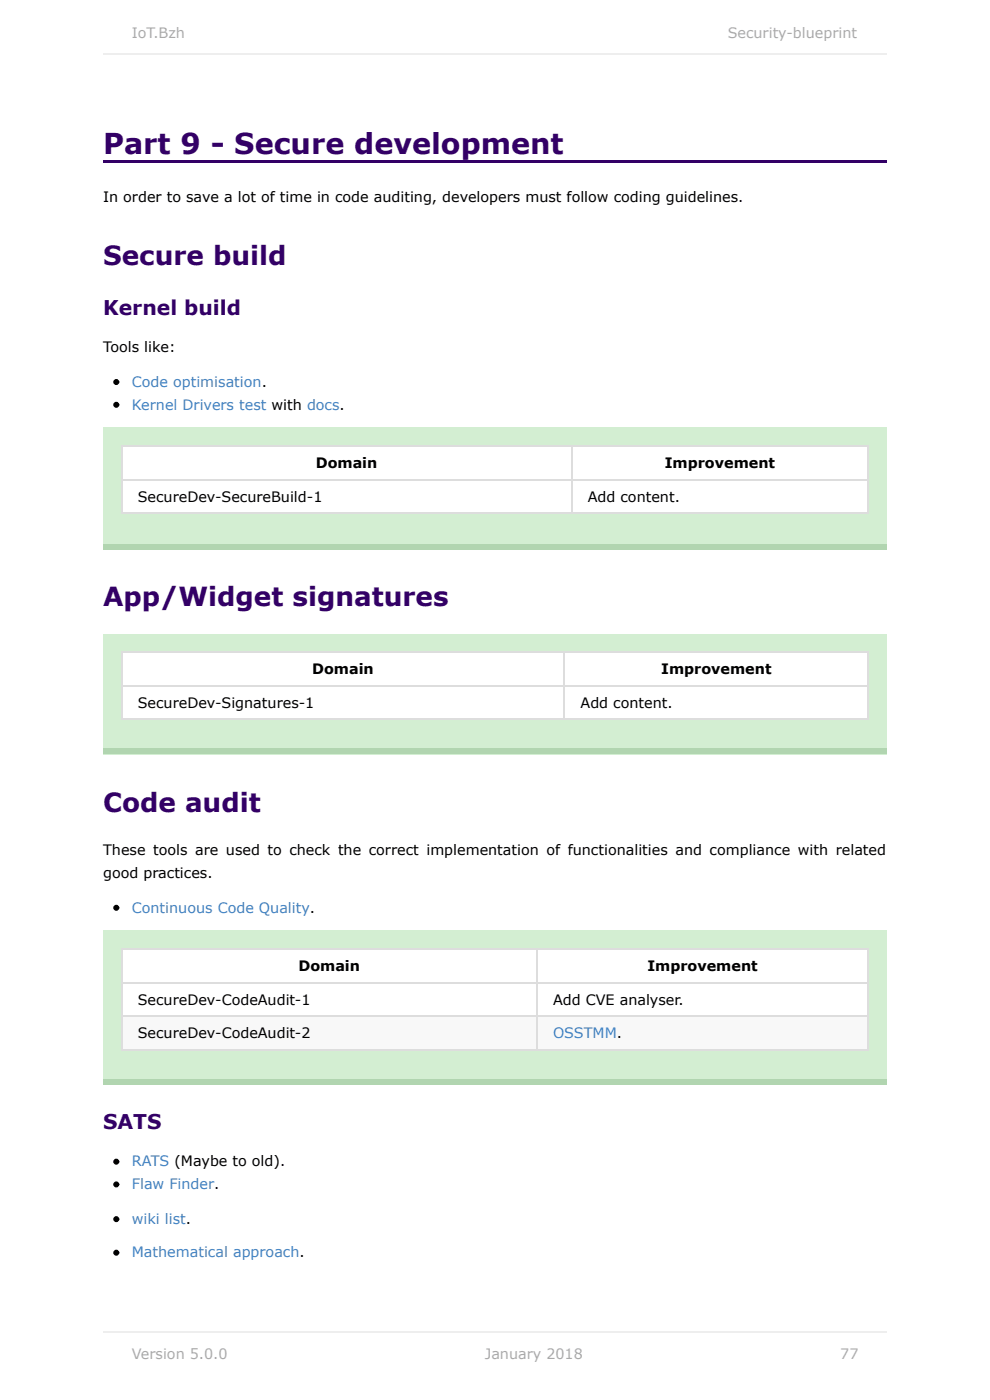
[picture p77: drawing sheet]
<svg xmlns="http://www.w3.org/2000/svg" width="210mm" height="297mm" viewBox="0 0 210 297" stroke-linecap="round" stroke-linejoin="round" font-family="sans-serif">
<defs><g id="words">
<text font-size="6.1" fill="#306" x="21.9" y="32.8">Part 9 - Secure development</text>
<g font-size="5.6" fill="#306">
<text x="21.9" y="56.1">Secure build</text>
<text x="21.9" y="128.6">App/Widget signatures</text>
<text x="21.9" y="172.3">Code audit</text>
</g>
<g font-size="4.3" fill="#306">
<text x="21.9" y="66.8">Kernel build</text>
<text x="21.9" y="239.6">SATS</text>
</g>
<g font-size="3" fill="#aaa">
<text x="28" y="8.1">IoT.Bzh</text>
<text x="154.4" y="8.1">Security-blueprint</text>
<text x="28" y="288.4">Version 5.0.0</text>
<text x="102.8" y="288.4">January 2018</text>
<text x="178.2" y="288.4">77</text>
</g>
<g font-size="3">
<text x="21.9" y="42.9">In order to save a lot of time in code auditing, developers must follow coding guidelines.</text>
<text x="21.9" y="74.7">Tools like:</text>
<text x="67" y="99.3">Domain</text>
<text x="141" y="99.3">Improvement</text>
<text x="29.2" y="106.5">SecureDev-SecureBuild-1</text>
<text x="124.7" y="106.5">Add content.</text>
<text x="66.2" y="143">Domain</text>
<text x="140.3" y="143">Improvement</text>
<text x="29.2" y="150.2">SecureDev-Signatures-1</text>
<text x="123.1" y="150.2">Add content.</text>
<text x="21.9" y="181.4">These tools are used to check the correct implementation of functionalities and compliance with related</text>
<text x="21.9" y="186.2">good practices.</text>
<text x="63.3" y="206">Domain</text>
<text x="137.3" y="206">Improvement</text>
<text x="29.2" y="213.2">SecureDev-CodeAudit-1</text>
<text x="117.3" y="213.2">Add CVE analyser.</text>
<text x="29.2" y="220.3">SecureDev-CodeAudit-2</text>
</g>
<g font-size="3" fill="#4183c4">
<text x="28" y="82.1">Code optimisation.</text>
<text x="28" y="86.9">Kernel Drivers test with docs.</text>
<text x="28" y="193.6">Continuous Code Quality.</text>
<text x="117.3" y="220.3">OSSTMM.</text>
<text x="28" y="247.5">RATS (Maybe to old).</text>
<text x="28" y="252.3">Flaw Finder.</text>
<text x="28" y="259.7">wiki list.</text>
<text x="28" y="266.8">Mathematical approach.</text>
</g>
</g></defs>
<path d="M21.9 34h166.2v.6h-166.2z" fill="#306"/>
<path d="M21.9 90.7h166.2v25.9h-166.2z" fill="#d3eed2"/>
<path d="M21.9 115.3h166.2v1.3h-166.2z" fill="#b1d5b0"/>
<g fill="#fff">
<path d="M25.7 94.5h95.4v7.1h-95.4z"/>
<path d="M121.1 94.5h63v7.1h-63z"/>
<path d="M25.7 101.6h95.4v7.1h-95.4z"/>
<path d="M121.1 101.6h63v7.1h-63z"/>
</g>
<path d="M25.7 94.6h158.6M25.8 94.5v14.5M121.2 94.5v14.5M184.2 94.5v14.5M25.7 101.8h158.6M25.7 108.9h158.6" fill="none" stroke="#ddd" stroke-width=".25"/>
<path d="M21.9 134.4h166.2v25.7h-166.2z" fill="#d3eed2"/>
<path d="M21.9 158.8h166.2v1.3h-166.2z" fill="#b1d5b0"/>
<g fill="#fff">
<path d="M25.7 138.2h93.9v7.1h-93.9z"/>
<path d="M119.6 138.2h64.5v7.1h-64.5z"/>
<path d="M25.7 145.3h93.9v7.1h-93.9z"/>
<path d="M119.6 145.3h64.5v7.1h-64.5z"/>
</g>
<path d="M25.7 138.3h158.6M25.8 138.2v14.5M119.7 138.2v14.5M184.2 138.2v14.5M25.7 145.5h158.6M25.7 152.6h158.6" fill="none" stroke="#ddd" stroke-width=".25"/>
<path d="M21.9 197.4h166.2v32.8h-166.2z" fill="#d3eed2"/>
<path d="M21.9 228.9h166.2v1.3h-166.2z" fill="#b1d5b0"/>
<g fill="#fff">
<path d="M25.7 201.2h88.1v7.1h-88.1z"/>
<path d="M113.8 201.2h70.3v7.1h-70.3z"/>
<path d="M25.7 208.3h88.1v7.1h-88.1z"/>
<path d="M113.8 208.3h70.3v7.1h-70.3z"/>
</g>
<g fill="#f8f8f8">
<path d="M25.7 215.4h88.1v7.2h-88.1z"/>
<path d="M113.8 215.4h70.3v7.2h-70.3z"/>
</g>
<path d="M25.7 215.6h158.6M25.7 208.5h158.6M25.7 201.3h158.6M25.8 201.2v21.6M113.9 201.2v21.6M184.2 201.2v21.6M25.7 222.7h158.6" fill="none" stroke="#ddd" stroke-width=".25"/>
<g fill="#000" stroke="#000" stroke-width=".25">
<circle cx="24.7" cy="85.9" r=".51"/>
<circle cx="24.7" cy="81" r=".51"/>
<circle cx="24.7" cy="192.6" r=".51"/>
<circle cx="24.7" cy="258.6" r=".51"/>
<circle cx="24.7" cy="251.3" r=".51"/>
<circle cx="24.7" cy="246.4" r=".51"/>
<circle cx="24.7" cy="265.8" r=".51"/>
</g>
<path d="M21.9 11.6h166.2M21.9 282.6h166.2" fill="none" stroke="#eee" stroke-width=".25"/>
<use href="#words"/>
</svg>
